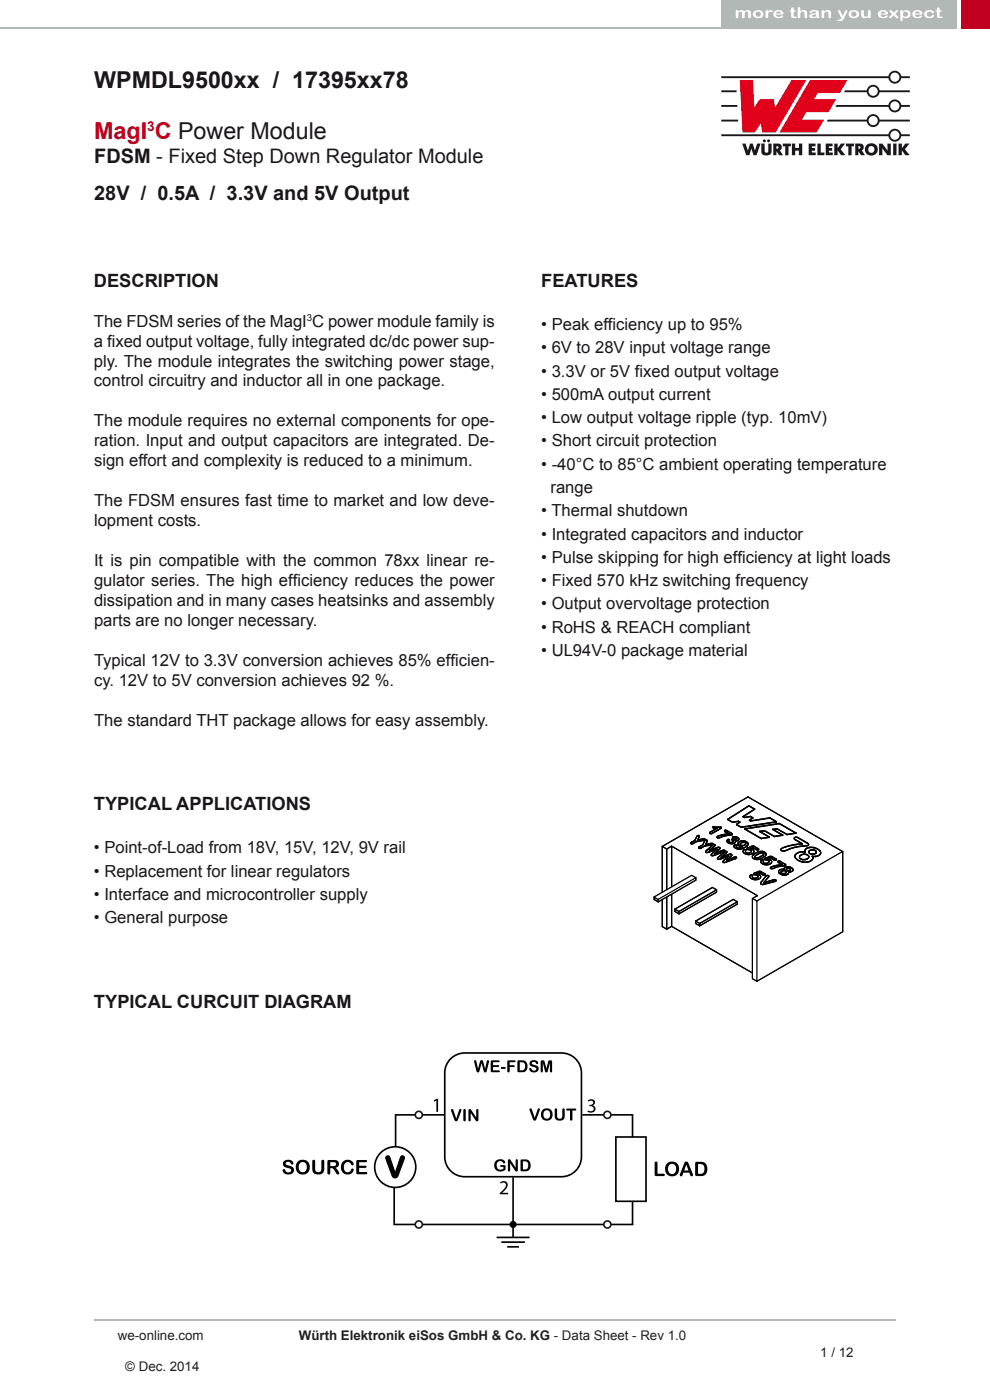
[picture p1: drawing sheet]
<svg xmlns="http://www.w3.org/2000/svg" width="210mm" height="297mm" viewBox="0 0 210 297" stroke-linecap="round" stroke-linejoin="round" font-family="sans-serif">
<defs><g id="words">
<text font-size="4.9" fill="#1a171b" x="20" y="18.6">WPMDL9500xx / 17395xx78</text>
<text font-size="4.9" fill="#c00a20" x="20" y="29.4">MagI C Power Module</text>
<g font-size="4.2" fill="#1a171b">
<text x="20" y="34.5">FDSM - Fixed Step Down Regulator Module</text>
<text x="20" y="42.4">28V / 0.5A / 3.3V and 5V Output</text>
</g>
<g font-size="3.9" fill="#1a171b">
<text x="19.9" y="60.8">DESCRIPTION</text>
<text x="114.8" y="60.8">FEATURES</text>
<text x="19.9" y="171.8">TYPICAL APPLICATIONS</text>
<text x="19.9" y="213.8">TYPICAL CURCUIT DIAGRAM</text>
</g>
<g font-size="3.5" fill="#1a171b">
<text x="19.9" y="69.3">The FDSM series of the MagI C power module family is</text>
<text x="114.8" y="70">• Peak efficiency up to 95%</text>
<text x="19.9" y="73.5">a f</text>
<text x="19.9" y="77.8">ply. The module integrates the switching power stage,</text>
<text x="22.7" y="73.5">ixed output voltage, fully integrated dc/dc power sup-</text>
<text x="114.8" y="74.9">• 6V to 28V input voltage range</text>
<text x="19.9" y="82">control circuitry and inductor all in one package.</text>
<text x="114.8" y="79.9">• 3.3V or 5V fixed output voltage</text>
<text x="114.8" y="84.8">• 500mA output current</text>
<text x="114.8" y="89.8">• Low output voltage ripple (typ. 10mV)</text>
<text x="19.9" y="90.5">The module requires no external components for ope-</text>
<text x="19.9" y="94.7">ration. Input and output capacitors are integrated. De-</text>
<text x="114.8" y="94.7">• Short circuit protection</text>
<text x="19.9" y="98.9">sign effort and complexity is reduced to a minimum.</text>
<text x="114.8" y="99.6">• -40°C to 85°C ambient operating temperature</text>
<text x="19.9" y="107.4">The FDSM ensures fast time to market and low deve-</text>
<text x="116.8" y="104.6">range</text>
<text x="19.9" y="111.6">lopment costs.</text>
<text x="114.8" y="109.5">• Thermal shutdown</text>
<text x="114.8" y="114.5">• Integrated capacitors and inductor</text>
<text x="114.8" y="119.4">• Pulse skipping for high eff</text>
<text x="156.4" y="119.4">iciency at light loads</text>
<text x="19.9" y="124.3">gulator series. The high eff</text>
<text x="19.9" y="120.1">It is pin compatible with the common 78xx linear re-</text>
<text x="62.1" y="124.3">iciency reduces the power</text>
<text x="114.8" y="124.3">• Fixed 570 kHz switching frequency</text>
<text x="19.9" y="128.6">dissipation and in many cases heatsinks and assembly</text>
<text x="114.8" y="129.3">• Output overvoltage protection</text>
<text x="19.9" y="132.8">parts are no longer necessary.</text>
<text x="114.8" y="134.2">• RoHS &amp; REACH compliant</text>
<text x="19.9" y="141.3">Typical 12V to 3.3V conversion achieves 85% eff</text>
<text x="95.6" y="141.3">icien-</text>
<text x="114.8" y="139.1">• UL94V-0 package material</text>
<text x="20" y="145.5">cy. 12V to 5V conversion achieves 92 %.</text>
<text x="20" y="154">The standard THT package allows for easy assembly.</text>
<text x="19.9" y="181">• Point-of-Load from 18V, 15V, 12V, 9V rail</text>
<text x="19.9" y="185.9">• Replacement for linear regulators</text>
<text x="19.9" y="190.9">• Interface and microcontroller supply</text>
<text x="19.9" y="195.8">• General purpose</text>
</g>
<text font-size="2.9" fill="#c00a20" x="31.2" y="27.8">3</text>
<g font-size="2.8" fill="#231f20">
<text x="25" y="284.2">we-online.com</text>
<text x="63.4" y="284.2">Würth Elektronik eiSos GmbH &amp; Co. KG - Data Sheet - Rev 1.0</text>
<text x="174" y="287.8">1 / 12</text>
<text x="26.6" y="291">© Dec. 2014</text>
</g>
<text font-size="2.1" fill="#1a171b" x="65.1" y="68.1">3</text>
</g></defs>
<!-- layer: Ebene 1 -->
<path d="M153 0h50v6h-50z" fill="#b2b8b6"/>
<path d="M0 5.9h201" fill="none" stroke="#b2b8b6" stroke-width=".25"/>
<path d="M204 0h6v6h-6z" fill="#c1001f"/>
<g fill="#fff">
<path d="M156.1 2.2h.3l.2 .2a.96 .96 0 0 1 1.3 0 .79 .79 0 0 1 .8-.3 .79 .79 0 0 1 .6 .7v.8a.29 .29 0 0 1-.3 .3 .29 .29 0 0 1-.3-.3v-.7a.36 .36 0 0 0-.3-.5 .36 .36 0 0 0-.4 .4v.8a.29 .29 0 0 1-.3 .3 .29 .29 0 0 1-.3-.3v-.9l-.3-.2a.43 .43 0 0 0-.5 .5v.6a.29 .29 0 0 1-.3 .3 .29 .29 0 0 1-.2-.3z"/>
<path d="M162.5 2.2h.3l.1 .2a.57 .57 0 0 1 1 .1l-.2 .1a.52 .52 0 0 0-.7 0 .52 .52 0 0 0 0 .7v.3a.28 .28 0 0 1-.3 .3 .28 .28 0 0 1-.3-.3z"/>
<path d="M167.9 1.7v-.1a.28 .28 0 0 1 .4 0 .28 .28 0 0 1 .1 .3v.3l.4 .1-.4 .2v1l.6 .1a.66 .66 0 0 1-.7 .2 .66 .66 0 0 1-.5-.5v-.8l-.3-.2 .3-.1z"/>
<path d="M169.3 1.6h.4l.1 .8 .1-.1a.82 .82 0 0 1 1.3 .5v.8l-.2 .2-.3-.1-.1-.8a.45 .45 0 0 0-.5-.4 .45 .45 0 0 0-.3 .5l-.1 .7-.4 .1-.1-.2z"/>
<path d="M174.3 2.2h.4l.1 .2a.82 .82 0 0 1 .9-.3 .82 .82 0 0 1 .6 .7v.8a.28 .28 0 0 1-.3 .3 .28 .28 0 0 1-.3-.3v-.7a.46 .46 0 0 0-.5-.4 .46 .46 0 0 0-.4 .6v.5a.28 .28 0 0 1-.2 .3 .28 .28 0 0 1-.3-.3z"/>
<path d="M177.8 2.2a.31 .31 0 0 1 .5 .2l.5 1 .4-1a.28 .28 0 0 1 .3-.3 .28 .28 0 0 1 .2 .4l-.7 1.5a.79 .79 0 0 1-1.3 .2l.5-.1 .3-.3z"/>
<path d="M182.8 2.2l.4 .1v.8a.46 .46 0 0 0 .6 .4 .46 .46 0 0 0 .3-.6v-.5a.28 .28 0 0 1 .3-.3 .28 .28 0 0 1 .3 .3v1.2a.27 .27 0 0 1-.3 .3 .27 .27 0 0 1-.2-.3 .86 .86 0 0 1-1.5-.4z"/>
<path d="M188.7 2.2h.4l.5 .5 .3-.4a.27 .27 0 0 1 .4-.2 .27 .27 0 0 1 .1 .4l-.5 .5 .6 .6a.28 .28 0 0 1-.2 .3 .28 .28 0 0 1-.3-.2l-.4-.5-.4 .5a.25 .25 0 0 1-.4 .2 .25 .25 0 0 1-.1-.4l.5-.5z"/>
<path d="M196.3 2.4a1.16 1.16 0 0 1 1.8 .3l-.3 .1a.6 .6 0 0 0-.9-.3 .6 .6 0 0 0 0 1 .81 .81 0 0 0 .9-.3 .26 .26 0 0 1 .4 .2 .26 .26 0 0 1-.3 .3 1.4 1.4 0 0 1-1.8-.4l-.1-.4z"/>
<path d="M198.8 1.7l.1-.1a.28 .28 0 0 1 .3 0 .28 .28 0 0 1 .1 .3v.3l.5 .1-.5 .2v1l.6 .1a.66 .66 0 0 1-.7 .2 .66 .66 0 0 1-.5-.5v-.8l-.3-.2 .3-.1z"/>
<path d="M160.3 3a.56 .56 0 0 0 1.1 0 .56 .56 0 0 0-1.1 0zM159.9 2.5a1.18 1.18 0 0 1 1.2-.3 1.18 1.18 0 0 1 .8 1 1.2 1.2 0 0 1-1.1 .7 1.2 1.2 0 0 1-1.1-.9z"/>
<path d="M164.8 2.5l-.2 .4h1l-.3-.4zM164.3 2.4a1.09 1.09 0 0 1 1.8 .6l-1.5 .1a.81 .81 0 0 0 1.4 .2h.1a.62 .62 0 0 1-.9 .6 .88 .88 0 0 1-1-.4 .88 .88 0 0 1 .1-1.1z"/>
<path d="M172.3 3.2l-.1 .1a.48 .48 0 0 0 .6 .3 .48 .48 0 0 0 .4-.6zM171.9 2.4l.3-.2a1.05 1.05 0 0 1 1.5 .6v.5a.32 .32 0 0 1 .1 .4 .32 .32 0 0 1-.3 .1l-.3-.2a.97 .97 0 0 1-1.6-.2 1.62 1.62 0 0 1 1.6-.6 .63 .63 0 0 0-1.1 0l-.3-.1z"/>
<path d="M180.6 3a.56 .56 0 0 0 1.1 0 .56 .56 0 0 0-1.1 0zM180.2 2.5a1.18 1.18 0 0 1 1.2-.3 1.18 1.18 0 0 1 .8 1 1.2 1.2 0 0 1-1.1 .7 1.2 1.2 0 0 1-1.1-.9z"/>
<path d="M186.9 2.5l-.1 .4h1l-.3-.4zM186.5 2.4a1.09 1.09 0 0 1 1.8 .6l-1.5 .1a.81 .81 0 0 0 1.3 .2h.2a.62 .62 0 0 1-.9 .6 .88 .88 0 0 1-1.1-.4 .88 .88 0 0 1 .2-1.1z"/>
<path d="M191.5 3a.55 .55 0 0 0 1.1 0 .55 .55 0 0 0-1.1 0zM191 2.2h.3l.2 .2a.93 .93 0 0 1 1.4-.1 .93 .93 0 0 1 0 1.4 .93 .93 0 0 1-1.4-.1v.8l-.4 .1-.1-.3z"/>
<path d="M194.3 2.5l-.2 .4h1l-.3-.4zM193.8 2.4a1.09 1.09 0 0 1 1.8 .6l-1.5 .1a.81 .81 0 0 0 1.3 .2h.2a.62 .62 0 0 1-.9 .6 .88 .88 0 0 1-1.1-.4 .88 .88 0 0 1 .2-1.1z"/>
</g>
<path d="M83.8 236.5h10.4M83.9 236.3v11.3M123.5 236.5h10.8M134.2 236.5v23.3M83.6 247.6v12.3M108.8 249.8v10" fill="none" stroke="#000" stroke-width=".35"/>
<g fill="#000">
<path d="M92 233.4l.9-.3v2.8h-.3v-2.4l-.5 .2zM95.7 235.3h.4l.7 2 .6-1.7a.28 .28 0 0 1 .3-.3 .28 .28 0 0 1 .1 .5l-.6 1.6a.43 .43 0 0 1-.4 .5 .43 .43 0 0 1-.5-.5l-.6-1.8zM98.4 235.3h.2l.2 .1v2.2a.26 .26 0 0 1-.3 .3 .26 .26 0 0 1-.2-.3zM99.4 235.4h.5l1.1 1.7v-1.5a.24 .24 0 0 1 .2-.3 .24 .24 0 0 1 .3 .3v2.1a.37 .37 0 0 1-.7-.1l-1-1.5v1.5a.24 .24 0 0 1-.2 .3 .24 .24 0 0 1-.2-.3zM100.6 225h.4l.4 1.7 .4-1.4a.38 .38 0 0 1 .4-.4 .38 .38 0 0 1 .3 .4l.4 1.4 .3-1.5a.28 .28 0 0 1 .4-.3 .28 .28 0 0 1 .1 .5l-.4 1.7a.37 .37 0 0 1-.4 .4 .37 .37 0 0 1-.3-.4l-.4-1.5-.5 1.5a.37 .37 0 0 1-.3 .4 .37 .37 0 0 1-.4-.4l-.4-1.9zM104.2 225l1.5-.1a.2 .2 0 0 1 .3 .2 .2 .2 0 0 1-.3 .2h-1.1v.7h1.1a.2 .2 0 0 1 .2 .2 .2 .2 0 0 1-.2 .1h-1.1v.8h1.2a.21 .21 0 0 1 .2 .2 .21 .21 0 0 1-.2 .2l-1.6-.1zM106.3 226.4l.7-.1a.21 .21 0 0 1 .3 .3 .21 .21 0 0 1-.3 .2l-.6-.1zM107.7 225l1.4-.1a.2 .2 0 0 1 .3 .2 .2 .2 0 0 1-.3 .2h-1v.7h.9a.2 .2 0 0 1 .2 .2 .2 .2 0 0 1-.2 .2h-.9v.8a.26 .26 0 0 1-.2 .3 .26 .26 0 0 1-.3-.3zM112.4 235.2h.3l.7 2 .6-1.7a.28 .28 0 0 1 .4-.4 .28 .28 0 0 1 .1 .5l-.7 1.7a.43 .43 0 0 1-.4 .4 .43 .43 0 0 1-.4-.4l-.7-1.8zM112.6 225.1a.95 .95 0 0 1 1.5 .5 .28 .28 0 0 1-.3 .1 .28 .28 0 0 1-.2-.3 .4 .4 0 0 0-.5-.2 .4 .4 0 0 0-.2 .5l.3 .2a.84 .84 0 0 1 .9 .4 .84 .84 0 0 1-.2 1 .97 .97 0 0 1-1 .2 .97 .97 0 0 1-.6-.9 .4 .4 0 0 1 .6 .4 .43 .43 0 0 0 .7 .1 .43 .43 0 0 0-.1-.7h-.1a.81 .81 0 0 1-.9-.4 .81 .81 0 0 1 .1-.9zM114.8 225a.48 .48 0 0 1 .7 .3l.4 1.4 .4-1.4a.44 .44 0 0 1 .4-.4 .44 .44 0 0 1 .4 .3v2a.24 .24 0 0 1-.2 .3 .24 .24 0 0 1-.3-.3v-1.7l-.4 1.6a.35 .35 0 0 1-.3 .4 .35 .35 0 0 1-.3-.4l-.4-1.6v1.7a.24 .24 0 0 1-.3 .3 .24 .24 0 0 1-.2-.3zM117.7 235.2l.3-.1 .2 .2v1.4a.56 .56 0 0 0 .5 .6 .56 .56 0 0 0 .6-.6v-1.3a.26 .26 0 0 1 .2-.3 .26 .26 0 0 1 .3 .3v1.3a1.06 1.06 0 0 1-1.1 1 1.06 1.06 0 0 1-1-1z"/>
<path d="M120.2 235.2h1.8a.22 .22 0 0 1 .2 .2 .22 .22 0 0 1-.2 .2h-.6v1.8a.26 .26 0 0 1-.2 .3 .26 .26 0 0 1-.3-.3v-1.8h-.7zM124.7 233.4a.8 .8 0 0 1 1.1-.1 .8 .8 0 0 1 .2 1l-.3 .2a.79 .79 0 0 1 .6 1 .79 .79 0 0 1-1 .5l-.7-.1 .1-.3a.64 .64 0 0 0 .9 .1 .64 .64 0 0 0 .1-.9l-.7-.1v-.3a.59 .59 0 0 0 .8-.7l-.4-.2-.6 .2zM106.1 250.8a.94 .94 0 0 1 1.4 0 .94 .94 0 0 1-.2 1.4l-.8 .8h1.3v.4h-1.8v-.3l1.2-1.2a.63 .63 0 0 0-.1-.9 .63 .63 0 0 0-.9 .1zM105.2 246.3a1.15 1.15 0 0 1 1.9 .4 .4 .4 0 0 1-.6-.3 .89 .89 0 0 0-1.2 1 .89 .89 0 0 0 1.5 .6v-.5h-.6l-.1-.3h1l.1 .7a1.34 1.34 0 0 1-1.9 .4 1.34 1.34 0 0 1-.1-2zM107.8 246h.4l1.2 1.7v-1.5a.24 .24 0 0 1 .2-.3 .24 .24 0 0 1 .2 .3v2.2a.37 .37 0 0 1-.6-.2l-1-1.4v1.4a.24 .24 0 0 1-.2 .3 .24 .24 0 0 1-.3-.3z"/>
<path d="M110.3 225.3v1.8a.9 .9 0 0 0 1.1-.9 .9 .9 0 0 0-1.1-.9zM109.8 225l.9-.1a1.27 1.27 0 0 1 1.2 1.3 1.27 1.27 0 0 1-1.2 1.3h-.8l-.1-.2z"/>
<path d="M115.5 235.8a.85 .85 0 0 0-.2 1.1 .85 .85 0 0 0 1.2 .2 .85 .85 0 0 0 .1-1.1 .85 .85 0 0 0-1.1-.2zM114.7 236.4a1.3 1.3 0 0 1 2.6 0 1.3 1.3 0 0 1-2.6 0z"/>
<path d="M110.9 246.4v1.7a.9 .9 0 0 0 1.2-.9 .9 .9 0 0 0-1.2-.8zM110.5 246h.9a1.27 1.27 0 0 1 1.2 1.2 1.27 1.27 0 0 1-1.2 1.3h-.8l-.2-.2z"/>
</g>
<circle cx="88.8" cy="236.5" r=".75" fill="#fff"/>
<circle cx="88.8" cy="236.5" r=".75" fill="none" stroke="#1a171b" stroke-width=".35"/>
<circle cx="108.8" cy="259.8" r=".75" fill="#000"/>
<circle cx="128.8" cy="236.5" r=".75" fill="#fff"/>
<circle cx="128.8" cy="236.5" r=".75" fill="none" stroke="#1a171b" stroke-width=".35"/>
<circle cx="83.8" cy="247.6" r="4.3" fill="#fff"/>
<g fill="none" stroke="#000" stroke-width=".35">
<path d="M108.8 259.8h-25.3"/>
<circle cx="83.9" cy="247.6" r="4.3"/>
</g>
<path d="M130.6 241.2h6.4v13.6h-6.4z" fill="#fff"/>
<path d="M130.6 241.2h6.4v13.6h-6.4zM134.4 259.8h-25.6v2.8M105.3 262.5h7M106.3 263.5h5M107.6 264.5h2.5" fill="none" stroke="#000" stroke-width=".35"/>
<g fill="#000">
<path d="M60.3 246.3a1.18 1.18 0 0 1 1.9 .6 .33 .33 0 0 1-.4 .1 .33 .33 0 0 1-.2-.3 .52 .52 0 0 0-.6-.2 .52 .52 0 0 0-.4 .5l.6 .2a.98 .98 0 0 1 1.2 1.1 .98 .98 0 0 1-1.2 .9 .85 .85 0 0 1-.9-.3 .85 .85 0 0 1-.2-.9l.3 .1a.67 .67 0 0 0 .6 .6 .67 .67 0 0 0 .7-.6l-.4-.3a1 1 0 0 1-1-.3 1 1 0 0 1-.2-1.1zM66.3 246.1h.4l.1 .1 .1 1.7a.67 .67 0 0 0 .6 .8 .67 .67 0 0 0 .7-.8v-1.5a.31 .31 0 0 1 .3-.4 .31 .31 0 0 1 .3 .4v1.5a1.28 1.28 0 0 1-1.3 1.3 1.28 1.28 0 0 1-1.3-1.3zM72.7 246.5a1.3 1.3 0 0 1 1.3-.5 1.3 1.3 0 0 1 1 1.1 .34 .34 0 0 1-.4 .1 .34 .34 0 0 1-.2-.4 .83 .83 0 0 0-1.1-.2 .83 .83 0 0 0-.4 1 .86 .86 0 0 0 .7 1.1 .86 .86 0 0 0 1-.8 .38 .38 0 0 1 .5 .3 .38 .38 0 0 1-.2 .4 1.49 1.49 0 0 1-2 .3 1.49 1.49 0 0 1-.5-2zM75.7 246.2l1.9-.1a.24 .24 0 0 1 .3 .2 .24 .24 0 0 1-.3 .3h-1.4v.7h1.3a.24 .24 0 0 1 .2 .2 .24 .24 0 0 1-.2 .3h-1.3v.8h1.4a.25 .25 0 0 1 .3 .3 .25 .25 0 0 1-.3 .2l-1.9-.1zM81.9 245.3l.6-.1 .2 .3 1.1 3.3 1.1-3a.5 .5 0 0 1 .6-.6 .5 .5 0 0 1 .2 .9l-1.1 2.9a.78 .78 0 0 1-.8 .9 .78 .78 0 0 1-.8-.9l-1.1-3.1zM138.9 246.5l.4-.1 .2 .2v2.4h1.2a.26 .26 0 0 1 .3 .2 .26 .26 0 0 1-.3 .3l-1.8-.1z"/>
<path d="M63.6 246.8a1.09 1.09 0 0 0-.2 1.2 1.09 1.09 0 0 0 1.1 .6 1.08 1.08 0 0 0 .6-1.3 1.08 1.08 0 0 0-1.2-.7zM63.1 246.5a1.55 1.55 0 0 1 2.3 .1 1.55 1.55 0 0 1-.3 2.3 1.55 1.55 0 0 1-2.3-.7 1.9 1.9 0 0 1 .3-1.7z"/>
<path d="M70.1 246.5v.9h.5a.47 .47 0 0 0 .7-.4 .47 .47 0 0 0-.7-.5zM69.5 246.2l1.3-.1a.85 .85 0 0 1 1.1 .6 .85 .85 0 0 1-.8 1l.5 .5a.59 .59 0 0 1 .2 .9 .44 .44 0 0 1-.6-.3 1.07 1.07 0 0 0-1.1-1v1a.31 .31 0 0 1-.3 .4 .31 .31 0 0 1-.4-.4z"/>
<path d="M141.9 247.2a1.09 1.09 0 0 0-.1 1.2 1.09 1.09 0 0 0 1.1 .6 1.08 1.08 0 0 0 .5-1.3 1.08 1.08 0 0 0-1.2-.7zM141.5 246.8a1.55 1.55 0 0 1 2.3 .2 1.55 1.55 0 0 1-.4 2.2 1.55 1.55 0 0 1-2.2-.6 1.9 1.9 0 0 1 .3-1.8z"/>
<path d="M145.6 247.1l-.5 1.2h.9zM145.3 246.5a.52 .52 0 0 1 .6 0 .52 .52 0 0 1 .2 .5l.9 2.1a.32 .32 0 0 1-.3 .4 .32 .32 0 0 1-.4-.3l-.1-.4h-1.2l-.3 .6a.31 .31 0 0 1-.4 .1 .31 .31 0 0 1 0-.5z"/>
<path d="M148.1 247v2h.4a.81 .81 0 0 0 .9-1 .96 .96 0 0 0-1.3-1zM147.5 246.6l1.1-.1a1.47 1.47 0 0 1 1.3 2.2 1.21 1.21 0 0 1-1.3 .8h-.9l-.2-.2z"/>
</g>
<path d="M81.9 245.3l.6-.1 .2 .3 1.1 3.3 1.1-3a.5 .5 0 0 1 .6-.6 .5 .5 0 0 1 .2 .9l-1.1 2.9a.78 .78 0 0 1-.8 .9 .78 .78 0 0 1-.8-.9l-1.1-3.1z" fill="none" stroke="#000" stroke-width=".21"/>
<circle cx="88.8" cy="259.8" r=".75" fill="#fff"/>
<circle cx="88.8" cy="259.8" r=".75" fill="none" stroke="#1a171b" stroke-width=".35"/>
<circle cx="128.8" cy="259.8" r=".75" fill="#fff"/>
<circle cx="128.8" cy="259.8" r=".75" fill="none" stroke="#1a171b" stroke-width=".35"/>
<path d="M95.3 224.9a4.2 4.2 0 0 1 3.3-1.5h20.5a4.2 4.2 0 0 1 4.2 4.2v17.8a4.2 4.2 0 0 1-4.2 4.2h-20.5a4.2 4.2 0 0 1-4.3-4.2v-17.8a4.2 4.2 0 0 1 1-2.7z" fill="none" stroke="#000" stroke-width=".35"/>
<g fill="none" stroke="#000" stroke-width=".25">
<path d="M140.5 179.6l18.2-10.5 20.1 11.6M140.5 179.6v17l.9 .5M140.5 179.6l.9 .5M142.5 179.5l-1.1 .6M142.5 179.5v17M142.5 179.5l18.2 10.5-1.1 .6 1 .6M138.8 190.3l.8 .5M138.8 190.3v.5M141.4 180.1v17M142.5 196.5l-1.1 .6M142.5 196.5l18.2 10.5M147.6 186.2l-.9-.5-7.9 4.6"/>
<path d="M147.6 186.2v.5l-8 4.6v-.5M147.6 186.2l-8 4.6M151.1 188.3l.9 .5v.5M155.5 190.8l.9 .5v.5M160.6 191.2v17M178.8 180.7l-18.2 10.5M178.8 180.7v17l-18.2 10.5M159.6 207.6l1 .6"/>
</g>
<g fill="none" stroke="#000" stroke-width=".21">
<path d="M147.9 177.3l.3-.1 .2 .1-.4 .8 1.3-.2 .3 .1-.4 .2a3.3 3.3 0 0 0-2.2 .7h-.4v-.2a1.64 1.64 0 0 0 1.2-1.3zM149.6 178.3l.3-.1 .2 .1-.5 .8 1.4-.2h.2l-.3 .3a3.3 3.3 0 0 0-2.2 .7h-.5l.1-.3a1.63 1.63 0 0 0 1.2-1.3zM151.2 175.4h1.5a.18 .18 0 0 1 .3 0 .18 .18 0 0 1-.1 .3l-2.2 1.1-.1-.3 1.5-.8-.8-.1zM152.1 177.5l1-.4 1.5-.2-.9-.6 .2-.2 1.5 .8-.2 .2-2 .3a.69 .69 0 0 1-1.1 .1zM154.3 178.1a.25 .25 0 0 1 .4 0 .25 .25 0 0 1-.1 .4 .48 .48 0 0 0 .5 .2 .48 .48 0 0 0 .4-.4 .2 .2 0 0 1-.2-.1 .2 .2 0 0 1 0-.2h.3a.39 .39 0 0 0 .4 .1 .39 .39 0 0 0 .3-.3l-.6-.1a.2 .2 0 0 1-.2 .1 .2 .2 0 0 1-.1-.3 .2 .2 0 0 1 .3 0 .66 .66 0 0 1 .7 0 .66 .66 0 0 1 .2 .7l-.6 .2a.97 .97 0 0 1-.8 .6 .97 .97 0 0 1-1-.5zM154.4 173.8l4.5-2.9 1.2 .7-2.5 1.6 .3 .2 1.3-.2 .5 .2-.7 .6 .2 .1 4.1-.6 1.4 .8-7.5 1.2-1-.6 .7-.6-.2-.1-1.3 .2zM155.8 179.3l.4-.1v.4l.3 .2 1-.3-.7-.1-.3-.4 .2-.4 .7-.2 .8 .1 .5 .4-.4 .7-1.3 .5-1-.3-.3-.3zM158 175.8l7.3-1.1 3.5 2-1.9 .3-2.1-1.2-.9 .1 2.1 1.2-1.7 .3-2.2-1.2-1 .1 2.1 1.3-1.7 .2zM149.7 180.5l1.8-1.4 .2 .1v.1l-1.2 1.1 2-.7 .2 .1v.2l-1.1 1 1.8-.7 .4 .1-.3 .2-2.4 .9-.3-.3 1.3-1.1-2 .7-.4-.1zM152.2 182l1.5-1.3 .3-.1 .2 .1v.1l-1.2 1 2-.7 .2 .3-1.1 1.1 1.8-.7 .4 .1-2.6 1-.3-.1-.1-.1 1.3-1.2-2.1 .7h-.3zM157.7 180.3a.28 .28 0 0 1 .4-.1 .28 .28 0 0 1 0 .5 .66 .66 0 0 0 .7 .2 .66 .66 0 0 0 .5-.5l-.8-.2-.1-.2 1.4-.6 1.2 .7-.4 .2-.9-.5-.6 .2a.57 .57 0 0 1 .7 .2 .57 .57 0 0 1-.1 .8 1.44 1.44 0 0 1-2.1-.5zM159.1 185.7a.28 .28 0 0 1 .5-.1 .28 .28 0 0 1 0 .4 .65 .65 0 0 0 .7 .3 .65 .65 0 0 0 .5-.6l-.8-.2-.1-.2 1.3-.5 1.2 .7-.4 .1-.9-.5-.5 .3a.57 .57 0 0 1 .6 .2 .57 .57 0 0 1 0 .7 1.43 1.43 0 0 1-2.2-.5z"/>
<path d="M159.7 181.3l.8-.5 .8-.2 .7 .1 .5 .4-.2 .5-.8 .5-.8 .2-.7-.1a.49 .49 0 0 1-.4-.3 .49 .49 0 0 1 .1-.6zM161.5 182.5a.28 .28 0 0 1 .4-.1 .28 .28 0 0 1 0 .4 .66 .66 0 0 0 .7 .3 .66 .66 0 0 0 .5-.6l-.8-.2-.1-.2 1.4-.5 1.1 .7-.4 .1-.8-.4-.6 .2a.57 .57 0 0 1 .7 .2 .57 .57 0 0 1-.1 .7 1.37 1.37 0 0 1-2.1-.5zM162.5 185.8l.3-.1 .3 .1-1.1 1.4 2.3-.6h.3v.2l-2.6 .8-.6-.1v-.3zM163.4 184l1.2-.4 1.4-.2-1-.6 .2-.2 1.5 .9-.1 .1-2.1 .4a.69 .69 0 0 1-1.1 0zM165.3 184.6l.7-.2a.31 .31 0 0 0 .3-.1 .31 .31 0 0 0 .1-.3l.5-.2 .6 .1 .6 .3 .1 .3-.3 .3-.7 .1 .1 .2-.1 .3-.8 .2-1.1-.4-.2-.3zM165.7 180l2.1-.7 2.4-.3-1.7-1v-.3l.3-.2 .5 .2 2.2 1.4a.62 .62 0 0 1-.8 .3 15.6 15.6 0 0 0-4.5 1.1h-.2a.28 .28 0 0 1-.3-.1 .28 .28 0 0 1 0-.4zM168.8 181.1a2.11 2.11 0 0 1 2-.3 .86 .86 0 0 1 1-1.1l1.2 .2 .6 .3 .4 .4 .1 .4-.3 .3-1.1 .3a.22 .22 0 0 0-.3 .1 .22 .22 0 0 0 0 .3l-.2 .4-.5 .3-1.4 .1a1.63 1.63 0 0 1-1.7-1.2z"/>
</g>
<g fill="#fff">
<path d="M139.6 190.8l8-4.6v.5l-8 4.6z"/>
<path d="M138.7 190.3l8-4.6 .9 .5-8 4.6z"/>
</g>
<g fill="none" stroke="#000" stroke-width=".25">
<path d="M142.5 179.5l-1.1 .6-.9-.5M138.8 190.3v.5l.8 .5M139.6 190.8v.5M142.5 196.5l-1.1 .6-.9-.5M143.2 192.9l.8 .5M143.2 192.9v.5l.8 .5M144 193.4v.5M147.6 195.4v.5l.8 .5M147.6 195.4l.8 .5M147.6 186.2l-.9-.5-8 4.6 .9 .5M147.6 186.2l-8 4.6M147.6 186.2v.5l-8 4.6"/>
<path d="M148.4 195.9v.5M152 188.8l-.9-.5-7.9 4.6M152 188.8v.5l-8 4.6M152 188.8l-8 4.6M156.4 191.3l-.9-.5-7.9 4.6M156.4 191.3v.5l-8 4.6M156.4 191.3l-8 4.6M160.7 190l-1.1 .6v17"/>
</g>
<g fill="#fff">
<path d="M160.6 191.1l18.1-10.5v17l-18.1 10.5z"/>
<path d="M159.6 190.6l1 .5v17l-1-.5z"/>
</g>
<path d="M160.6 191.1h.1M160.6 191.1l18.1-10.5v17l-18.1 10.5M160.6 191.1l-1-.5v17l1 .5M160.6 191.1v17" fill="none" stroke="#000" stroke-width=".25"/>
<g fill="none" stroke="#000" stroke-width=".21">
<path d="M146.7 178.7l-.1 .2h.5M146.7 178.8l-.1 .2h.5M146.7 178.7v.1M147.1 178.9v.1M147.4 178.2l-.7 .5M147.4 178.3l-.7 .5M147.4 178.2v.1M147.8 177.5l.4-.3 .2 .1-.1 .2M147.8 177.6l.4-.3 .2 .1-.1 .2M147.8 177.5v.1M147.8 177.5l-.4 .7M147.8 177.6l-.4 .7"/>
<path d="M147.8 178.5v.1M147.8 178.5l-.7 .4M147.8 178.6l-.7 .4M148 178.1v.1M148.3 177.5v.1M148.3 177.5l-.3 .6M148.3 177.6l-.3 .6M148.3 179.6l-.1 .3 .5-.1M148.3 179.7l-.1 .3 .5-.1M148.3 179.6v.1M148.7 179.8v.1M149 178l-1 .1"/>
<path d="M149 178.1l-1 .1M149 178h.6l-.5 .2M149 178.1h.6l-.5 .2M149 178v.1M149 179.2v.1M149 179.2l-.7 .4M149 179.3l-.7 .4M149.1 178.2v.1M149.1 178.2l-1.3 .3M149.1 178.3l-1.3 .3M149.4 178.4l.5-.2 .2 .1-.1 .2M149.4 178.5l.5-.2 .2 .1-.1 .2"/>
<path d="M149.4 178.4v.1M149.4 178.4l-.4 .8M149.4 178.5l-.4 .8M149.4 179.4v.1M149.4 179.4l-.7 .4M149.4 179.5l-.7 .4M149.6 179.1v.1M150 178.5v.1M150 178.5l-.4 .6M150 178.6l-.4 .6M150.7 176.5v.1M150.7 176.5l-.2 .2 .2 .1 .4-.1"/>
<path d="M150.7 176.6l-.2 .2 .2 .1 .4-.1M150.7 178.9l-1.1 .2M150.7 179l-1.1 .2M150.7 178.9l.5 .1-.4 .2M150.7 179l.6 .1-.5 .2M150.7 178.9v.1M150.8 179.2v.1M150.8 179.2l-1.4 .2M150.8 179.3l-1.4 .2M151.1 179.3l.5-.2 .1 .1-.2 .3M151.1 179.4l.5-.2 .1 .1-.2 .3M151.1 179.3v.1"/>
<path d="M151.1 179.3l-1.2 1.1M151.1 179.4l-1.2 1.1M151.1 176.7v.1M151.5 179.5v.1M151.5 179.5l-1 .9M151.5 179.6l-1 .9M152 179.8l-1.5 .6M152 179.9l-1.5 .6M152 179.8l.6-.1 .2 .2-.2 .2M152 179.9h.7l.1 .1-.2 .2M152 179.8v.1M152.1 175.7l-1.4 .8"/>
<path d="M152.1 175.8l-1.4 .8M152.1 175.7v.1M152.9 175.7l.1-.1a.18 .18 0 0 0 0-.2 .18 .18 0 0 0-.3 0l-1.1-.1a.2 .2 0 0 0-.3-.1 .2 .2 0 0 0-.1 .3 .2 .2 0 0 0 .3 .1l.6 .1M152.9 175.8l.1-.1a.18 .18 0 0 0 0-.2 .18 .18 0 0 0-.3 0l-1.1-.1a.2 .2 0 0 0-.3-.1 .2 .2 0 0 0-.1 .3 .2 .2 0 0 0 .3 .1l.6 .1M152.9 175.7v.1M152.9 175.7l-1.8 1M152.9 175.8l-1.8 1M153.8 176.4l.8 .5M153.8 176.5l.8 .5M153.8 176.4v.1M154.2 176.2l-.5-.1v.1l.1 .2M154.2 176.3l-.4-.1-.1 .1 .1 .2"/>
<path d="M154.2 176.2v.1M154.2 176.2l1 .6M154.2 176.3l1 .6M154.4 173.8l1 .6M154.4 173.9l1 .6M154.4 173.8v.1M154.6 176.9v.1M155.2 176.8l.2 .2-.2 .1-2 .3a.69 .69 0 0 1-1.1 .1l1-.4 1.5-.2M155.2 176.9l.2 .2-.2 .1-2 .3a.69 .69 0 0 1-1.1 .1l1-.4 1.5-.2M155.2 176.8v.1M155.4 174.4v.1M155.6 178v.1"/>
<path d="M155.6 178h.1M155.6 178.1h.1M155.6 178h-.3a.2 .2 0 0 0 0 .2 .2 .2 0 0 0 .2 .1 .44 .44 0 0 1-.4 .4 .44 .44 0 0 1-.5-.4 .23 .23 0 0 0-.1-.3 .23 .23 0 0 0-.3 .2 .99 .99 0 0 0 .9 .8 .99 .99 0 0 0 1-.6 .46 .46 0 0 0 .7-.4 .46 .46 0 0 0-.6-.5h-.6a.19 .19 0 0 0-.2 .1 .19 .19 0 0 0 .1 .2 .19 .19 0 0 0 .2-.1 .27 .27 0 0 1 .5 0 .27 .27 0 0 1-.1 .4l-.5-.1M155.6 178.1h-.3a.2 .2 0 0 0 0 .2 .2 .2 0 0 0 .2 .1 .44 .44 0 0 1-.4 .4 .44 .44 0 0 1-.5-.4 .25 .25 0 0 0-.2-.3 .25 .25 0 0 0-.2 .3 1.01 1.01 0 0 0 .8 .6 1.01 1.01 0 0 0 1-.4v-.1a.46 .46 0 0 0 .6-.1 .46 .46 0 0 0 0-.6 .78 .78 0 0 0-1.2 0h.2a.39 .39 0 0 1 .7 .3h-.7M155.7 179.4v.2M155.7 179.5v.2M155.7 179.4v.1M155.7 179.6v.1M155.7 179.6l.8 .4M155.7 179.7l.8 .4M156 179.2l-.3 .2M156 179.3l-.3 .2"/>
<path d="M156 179.2l.2 .1v.1M156 179.3h.2v.2M156 179.2v.1M156.2 179.6l.3 .2M156.2 179.7l.3 .2M156.2 179.6v.1M156.2 174.9l1 .6M156.2 175l1 .6M156.2 174.9v.1M156.2 179.4v.2M156.2 179.5v.2M156.2 179.4v.1"/>
<path d="M156.5 179v.2M156.5 179.1v.2M156.5 179v.1M156.5 179.8h.3M156.5 179.9h.3M156.5 179.8v.1M156.5 179.2v.1M156.5 179.2l.6 .3M156.5 179.3l.6 .3M156.7 174.2l.2 .1M156.7 174.3l.2 .2M156.7 174.2v.1"/>
<path d="M156.7 174.2l-1.3 .2M156.7 174.3l-1.3 .2M156.8 179.8v.1M156.9 174.3v.2M156.9 174.3l-.7 .6M156.9 174.5l-.7 .5M157 179l.4 .3M157 179.1l.4 .3M157 179v.1M157.1 179.5v.1M157.1 179.5h.4M157.1 179.6h.4"/>
<path d="M157.2 178.4l-.5 .2-.2 .4M157.2 178.5l-.5 .2-.2 .4M157.2 178.4v.1M157.2 175.5v.1M157.4 179.3v.1M157.5 179.5l-.7 .3M157.5 179.6l-.7 .3M157.5 179.5v.1M157.5 179.9l-.5 .2M157.5 179.9v.1M157.6 178.4h-.4M157.6 178.5h-.4"/>
<path d="M157.6 178.4h.4M157.6 178.5h.4M157.6 178.4v.1M157.6 173.2v.1M157.6 173.2l.3 .2M157.6 173.3l.3 .2M157.7 178.6l-.7 .4M157.7 178.7l-.7 .4M157.7 178.6v.1M157.7 178.7l.4 .1 .1 .3M157.7 178.6l.5 .2M157.9 173.4v.1"/>
<path d="M158 175.8l3.5 2M158 175.9l3.5 2M158 175.8v.1M158 179.2l-.6 .1M158 179.3l-.6 .1M158 179.2v.1M158 178.4l.5 .3 .2 .4M158 178.5l.6 .3 .1 .4M158 178.4v.1M158.2 178.8l-.2 .4M158.2 178.8v.3M158.2 179.1l-.2 .2"/>
<path d="M158.5 179.4l-1 .5M158.5 179.5l-1 .5M158.5 179.4v.1M158.6 179.9l-.2 .1 .2 .2a.51 .51 0 0 1 .5 0 .51 .51 0 0 1 .2 .5 .68 .68 0 0 1-1.2-.2 .29 .29 0 0 0-.3-.3 .29 .29 0 0 0-.2 .3 1.37 1.37 0 0 0 2.3 .1l-.2-.4-.6-.2M158.6 180l-.2 .1 .2 .2a.51 .51 0 0 1 .5 0 .51 .51 0 0 1 .2 .5 .68 .68 0 0 1-1.2-.2 .29 .29 0 0 0-.3-.3 .29 .29 0 0 0-.2 .3 1.37 1.37 0 0 0 2.3 .1l-.2-.4-.6-.2M158.6 179.9v.1M158.7 179.1l-.2 .3M158.7 179.2l-.2 .3M158.7 179.1v.1M158.9 170.9l1.2 .7M158.9 171l1.2 .7M158.9 170.9v.1"/>
<path d="M158.9 170.9l-4.5 2.9M158.9 171l-4.5 2.9M159 174l.2 .1M159 174v.1M159 174.1l.2 .1M159.2 174.1v.1M159.2 173.2l-1.3 .2M159.2 173.3l-1.3 .2M159.2 173.2v.1M159.2 173.2l.5 .2M159.2 173.3l.5 .2M159.5 179.5h.5"/>
<path d="M159.5 179.6h.5M159.5 179.5v.1M159.5 179.5l-.9 .4M159.5 179.6l-.9 .4M159.7 173.4v.1M159.7 173.4l-.7 .6M159.7 173.5l-.7 .6M159.7 179.9l.7 .4M159.7 179.8l.7 .4M159.7 179.8v.1M159.7 179.8l-.6 .2M159.7 179.9l-.6 .2"/>
<path d="M160 179.5l.8 .5M160 179.6l.8 .5M160 179.5v.1M160.1 171.6v.1M160.1 171.6l-2.5 1.6M160.1 171.7l-2.5 1.6M160.8 180l.2 .1-.1 .1h-.5M160.8 180v.1M161.1 176.3v.1M161.1 176.3l2.1 1.3M161.1 176.4l2.1 1.3M161.5 177.8v.1"/>
<path d="M162.1 176.2l2.2 1.2M162.1 176.3l2.2 1.2M162.1 176.2l-1 .1M162.1 176.2v.1M162.1 176.3l-1 .1M163.2 177.6l-1.7 .2M163.2 177.7l-1.7 .2M163.2 177.6v.1M163.3 173.5l1.4 .8M163.3 173.5v.1M163.3 173.6l1.4 .8M163.3 173.5l-4.1 .6"/>
<path d="M163.3 173.6l-4.1 .6M163.9 175.9l2.1 1.2M163.9 176l2.1 1.2M163.9 175.9v.1M164.3 177.4v.1M164.7 174.3v.1M164.7 174.3l-7.5 1.2M164.7 174.4l-7.5 1.2M164.8 175.8l2.1 1.2M164.8 175.9l2.1 1.2M164.8 175.8v.1M164.8 175.8l-.9 .1"/>
<path d="M164.8 175.9l-.9 .1M165.3 174.7l-7.3 1.1M165.3 174.8l-7.3 1.1M165.3 174.8l3.5 2M165.3 174.7l3.5 2M165.3 174.7v.1M166 177.1l-1.7 .3M166 177.2l-1.7 .3M166 177.1v.1M166.9 177v.1M168.7 178.1v.1M168.7 178.1l1.5 .9"/>
<path d="M168.7 178.2l1.5 .9M168.8 176.7v.1M168.8 176.7l-1.9 .3M168.8 176.8l-1.9 .3M169.4 177.7v.1M169.4 177.7l1.8 1.1M169.4 177.8l1.8 1.1M169.4 177.7l-.5-.2-.3 .1-.1 .3 .2 .2M169.4 177.8l-.5-.2-.3 .1-.1 .3 .2 .2M170.2 179v.1M171.1 179.9v.1M171.1 179.9a.52 .52 0 0 0-.3 .9"/>
<path d="M171.2 178.8l.3 .3a.62 .62 0 0 1-.8 .3 15.6 15.6 0 0 0-4.5 1.1h-.2a.29 .29 0 0 1-.4-.2 .29 .29 0 0 1 .3-.4l1.9-.6 2.4-.3M171.2 178.9l.3 .3a.62 .62 0 0 1-.8 .3 15.5 15.5 0 0 0-4.5 1.1h-.2a.29 .29 0 0 1-.4-.2 .29 .29 0 0 1 .3-.4l1.9-.6 2.4-.3M171.2 178.8v.1M171.8 179.7l.8 .1M171.8 179.8l.8 .1M171.8 179.7v.1M171.8 179.7l-.7 .2M171.8 179.8l-.7 .2M172.6 179.8l.7 .2 .6 .4M172.6 179.9l.7 .2 .6 .4M172.6 179.8v.1M149.9 180.4l-.2 .2 .1 .2 .6-.1"/>
<path d="M149.9 180.5l-.2 .2 .1 .2 .6-.1M149.9 180.4v.1M150.4 180.7v.1M150.5 180.4v.1M151 181v.1M151 181l-.2 .3 .1 .1h.7M151 181.1l-.2 .3 .2 .2 .6-.1M151.6 181.4v.1M151.6 181v.1M152.1 180.1l-1.1 .9M152.1 180.2l-1.1 .9M152.1 180.1v.1"/>
<path d="M152.1 180.1l-1.7 .6M152.1 180.2l-1.7 .6M152.4 181.8l-.2 .3v.1l.7-.1M152.4 181.9l-.2 .3 .1 .1 .6-.1M152.4 181.8v.1M152.6 180.1v.1M152.6 180.1l-1 .9M152.6 180.2l-1 .9M152.9 182.1v.1M153 181.8v.1M153.2 180.4h.5l-.3 .3M153.2 180.5h.5l-.3 .3"/>
<path d="M153.2 180.4v.1M153.2 180.4l-1.6 .6M153.2 180.5l-1.6 .6M153.4 180.7v.1M153.4 180.7l-1.8 .7M153.4 180.8l-1.8 .7M153.5 182.5v.1M153.5 182.5l-.2 .2 .2 .2 .6-.1M153.5 182.6l-.2 .2 .1 .2 .7-.1M153.6 180.8l.5-.2 .1 .1-.2 .2M153.6 180.9l.5-.2 .1 .1-.2 .2M153.6 180.8v.1"/>
<path d="M153.6 180.8l-1.2 1M153.6 180.9l-1.2 1M154 180.9v.1M154 180.9l-1 .9M154 181l-1 .9M154.1 182.8v.1M154.1 182.5v.1M154.5 181.3l-1.5 .5M154.5 181.4l-1.5 .5M154.5 181.3l.7-.1 .1 .2-.2 .2M154.5 181.4l.7-.1 .1 .2-.2 .2M154.5 181.3v.1"/>
<path d="M154.6 181.5l-1.1 1M154.6 181.6l-1.1 1M154.6 181.5v.1M154.6 181.5l-1.7 .6M154.6 181.6l-1.7 .6M155.1 181.6v.1M155.1 181.6l-1 .9M155.1 181.7l-1 .9M155.7 181.8h.5l-.3 .3M155.7 181.9h.5l-.3 .3M155.7 181.8v.1M155.7 181.8l-1.6 .7"/>
<path d="M155.7 181.9l-1.6 .7M155.9 182.1v.1M155.9 182.1l-1.8 .7M155.9 182.2l-1.8 .7M156.5 180l.5 .1M156.5 180.1l.5 .1M156.5 180v.1M157 180.1v.1M157.5 180l-.5 .2M159.1 180v.1M159.7 181.4v.1M159.7 181.4a.82 .82 0 0 0 .3 .8 .82 .82 0 0 0 .9 .1"/>
<path d="M159.7 181.5a.82 .82 0 0 0 .3 .8 .82 .82 0 0 0 .9 .1M159.9 181.2l-.2 .2M159.9 181.3l-.2 .2M159.9 181.2v.1M160 185.2l-.2 .1 .2 .2a.48 .48 0 0 1 .6 0 .48 .48 0 0 1 .1 .6 .59 .59 0 0 1-.6 .2 .59 .59 0 0 1-.5-.5 .3 .3 0 0 0-.3-.2 .3 .3 0 0 0-.2 .3 1.38 1.38 0 0 0 2.3 0l-.2-.3-.6-.2M160 185.3l-.2 .1 .2 .2a.5 .5 0 0 1 .6 0 .5 .5 0 0 1 .2 .5 .68 .68 0 0 1-1.2-.1 .28 .28 0 0 0-.3-.4 .28 .28 0 0 0-.3 .4 1.36 1.36 0 0 0 2.4 0l-.2-.3-.6-.2M160 185.2v.1M160.1 181.7l.4 .3M160.1 181.8l.4 .3M160.1 181.7v.1M160.2 181.5l-.1 .2M160.2 181.6l-.1 .2"/>
<path d="M160.2 181.5v.1M160.4 180.2v.1M160.5 182v.1M160.6 185.4v.1M160.7 180.8l-.8 .4M160.7 180.9l-.8 .4M160.7 180.8v.1M160.8 180.1l.1 .2h-.5M160.9 184.9l-.9 .3M160.9 185l-.9 .3M160.9 184.9h.5M160.9 185h.5"/>
<path d="M160.9 184.9v.1M160.9 182.3v.1M160.9 181.9l-.4 .1M160.9 182l-.4 .1M160.9 181.9v.1M161.1 180.6v.1M161.1 180.6l-.4 .2M161.1 180.7l-.4 .2M161.1 185.1v.1M161.1 185.1l-.5 .3M161.1 185.2l-.5 .3M161.1 185.1l.8 .5"/>
<path d="M161.1 185.2l.8 .5M161.4 182.1l-.5 .2M161.4 182.2l-.5 .2M161.4 182.1v.1M161.4 180.9h.4l.2 .2M161.4 181h.4l.2 .2M161.4 180.9l-1.2 .6M161.4 181l-1.2 .6M161.4 180.9v.1M161.4 184.9v.1M161.4 184.9l.8 .4M161.4 185l.8 .4"/>
<path d="M161.4 181.6v.1M161.4 181.6l-.5 .3M161.4 181.7l-.5 .3M161.5 187l-.2 .3 .2 .2h.8M161.5 187.1l-.2 .3 .2 .2h.8M161.5 187v.1M161.7 180.6l.7 .3v.5M161.7 180.7l.7 .3v.5M161.7 180.6v.1M161.7 180.6h-.6M161.7 180.7h-.6M161.8 181.9l-.4 .2"/>
<path d="M161.8 182l-.4 .2M161.8 181.9v.1M161.9 181.3v.1M161.9 181.3l-.5 .3M161.9 181.4l-.5 .3M161.9 185.6v.1M162 187.2v.1M162 181.1l-.1 .2M162 181.2l-.1 .2M162 181.1v.1M162.2 185.3l.1 .3h-.4M162.2 185.4l.1 .3h-.4"/>
<path d="M162.2 185.3v.1M162.3 187.5v.1M162.4 182l-.2 .2 .1 .1a.51 .51 0 0 1 .6 .1 .51 .51 0 0 1 .2 .5 .68 .68 0 0 1-1.2-.2 .29 .29 0 0 0-.3-.4 .29 .29 0 0 0-.2 .4 1.38 1.38 0 0 0 2.3 .1l-.2-.4-.6-.2M162.4 182.1l-.2 .2 .1 .1a.49 .49 0 0 1 .6 .1 .49 .49 0 0 1 .2 .5 .6 .6 0 0 1-.7 .3 .6 .6 0 0 1-.5-.6 .34 .34 0 0 0-.5-.1 .34 .34 0 0 0 .2 .6 1.36 1.36 0 0 0 2.1-.4l-.2-.3-.6-.2M162.4 182v.1M162.4 185.9l-.9 1.1M162.4 186l-.9 1.1M162.4 185.9l.5-.2 .2 .1-.1 .3M162.4 186l.5-.2 .2 .1-.1 .3M162.4 185.9v.1M162.4 181.4l-.6 .5M162.4 181.5l-.6 .5"/>
<path d="M162.4 181.4v.1M162.9 182.2v.1M163 186.1v.1M163 186.1l-1 1.1M163 186.2l-1 1.1M163.2 181.7h.6M163.2 181.8h.6M163.2 181.7v.1M163.2 181.7l-.8 .3M163.2 181.8l-.8 .3M163.5 182.1l.7 .4M163.5 182l.7 .4"/>
<path d="M163.5 182v.1M163.5 182l-.6 .2M163.5 182.1l-.6 .2M163.8 181.7l.8 .5M163.8 181.8l.8 .5M163.8 181.7v.1M164 186.6l.6 .1v.1l-.3 .2M164 186.7l.6 .1v.1l-.3 .2M164 186.6v.1M164 186.6l-2 .6M164 186.7l-2 .6M164.2 182.4v.1"/>
<path d="M164.3 187v.1M164.3 187l-2 .5M164.3 187.1l-2 .5M164.6 182.2l.1 .2h-.5M164.6 182.3l.1 .2h-.5M164.6 182.2v.1M165.1 183l.9 .5M165.1 182.9l.9 .5M165.1 182.9v.1M165.2 184.8v.1M165.2 184.8v.3M165.2 184.9v.3"/>
<path d="M165.2 185.1l.9 .5M165.2 185.2l.9 .5M165.2 185.1v.1M165.5 182.7l-.4-.1-.1 .2 .1 .1M165.5 182.8h-.4l-.1 .1 .1 .1M165.5 182.7l1 .6M165.5 182.8l1 .6M165.5 182.7v.1M165.7 185.1l.4 .2M165.7 185.2l.4 .2M165.7 185.1v.1M165.7 184.9v.2"/>
<path d="M165.7 185v.2M165.7 184.9v.1M166 183.4v.1M166.1 185.6v.1M166.1 185.6h.5M166.1 185.7h.5M166.1 185.3v.1M166.3 184.6l-.6 .3M166.3 184.7l-.6 .3M166.3 184.6v.1M166.3 184.6l.5 .3M166.3 184.7l.5 .3"/>
<path d="M166.4 184.4v.1M166.4 184.4h-.7l-.5 .4M166.4 184.5h-.8l-.4 .4M166.5 183.3l.2 .2-.1 .1-2.1 .4a.69 .69 0 0 1-1.1 0l1-.4 1.6-.2M166.5 183.4l.2 .2-.1 .1-2.1 .4a.69 .69 0 0 1-1.1 0l1-.4 1.6-.2M166.5 183.3v.1M166.5 183.9v.1M166.5 183.9l-.2 .3 .1 .2M166.5 184l-.2 .3 .1 .2M166.6 185.6v.1M166.6 185.2l-.5 .1M166.6 185.3l-.5 .1"/>
<path d="M166.6 185.2v.1M166.8 184.9v.1M166.8 185v.1M166.8 185l-.2 .2M166.8 185.1l-.2 .2M166.8 184.4l.3 .2M166.8 184.5l.3 .2M166.8 184.4v.1M166.9 183.8l-.4 .1M166.9 183.9l-.4 .1M166.9 183.8h.5M166.9 183.9h.5"/>
<path d="M166.9 183.8v.1M167.1 184.6h.2M167.1 184.7h.2M167.1 184.6v.1M167.2 184.9h.4M167.2 185h.4M167.2 184.9l.1 .2M167.2 185l.1 .2M167.2 184.9v.1M167.2 185.3l-.6 .3M167.2 185.4l-.6 .3M167.2 185.3v.1"/>
<path d="M167.2 184.1l.4 .1M167.2 184.2l.4 .1M167.2 184.1l-.4 .3M167.2 184.2l-.4 .3M167.2 184.1v.1M167.3 184.6v.1M167.3 185.1l-.1 .2M167.3 185.2l-.1 .2M167.3 185.1v.1M167.4 183.8l.7 .4M167.4 183.9l.7 .4M167.4 183.8v.1"/>
<path d="M167.4 184.6v.1M167.4 184.6h-.1M167.4 184.7h-.1M167.6 184.2v.1M167.6 184.2l.1 .1M167.6 184.3l.1 .1M167.6 184.9v.1M167.7 184.4l-.3 .2M167.7 184.5l-.3 .2M167.7 184.3v.2M167.7 184.3v.1M167.7 184.4v.1"/>
<path d="M168.1 184.2l.1 .2M168.1 184.3l.1 .2M168.1 184.2v.1M168.2 184.6l-.6 .3M168.2 184.7l-.6 .3M168.2 184.6v.1M168.2 184.4v.2M168.2 184.5v.2M168.2 184.4v.1M168.7 181.4v.1M168.7 181.4v.5M168.7 181.5v.5"/>
<path d="M168.7 181.9v.1M168.7 181.9a2.55 2.55 0 0 0 1.6 .9M168.7 182a2.54 2.54 0 0 0 1.6 .9M169.6 181.9l.7 .4M169.6 182l.7 .4M169.6 181.9v.1M169.6 181.6v.3M169.6 181.7v.3M169.6 181.6v.1M170.3 182.8h.9M170.3 182.9h.9M170.3 182.8v.1"/>
<path d="M170.3 182.3v.1M170.6 181.2l-.6 .1-.4 .3M170.6 181.3l-.6 .1-.4 .3M170.6 181.2v.1M170.6 181.2l.6 .1 .3 .3M170.6 181.3l.6 .1 .3 .3M170.8 182.3h-.5M170.8 182.4h-.5M170.8 182.3v.1M170.8 180.8a1.92 1.92 0 0 0-2.1 .6M170.8 180.9a1.92 1.92 0 0 0-2.1 .6M170.8 180.8v.1"/>
<path d="M171.1 180a.52 .52 0 0 0-.3 .9M171.2 182.8v.1M171.3 182.1l-.5 .2M171.3 182.2l-.5 .2M171.3 182.1v.1M171.5 181.6v.3M171.5 181.7v.3M171.5 181.6v.1M171.5 181.9l-.2 .2M171.5 182l-.2 .2M171.5 180.7l.6 .4M171.5 180.8l.6 .4"/>
<path d="M171.5 180.7v.1M171.5 181.9v.1M172.1 181.1l.3 .1M172.1 181.2l.3 .1M172.1 181.1v.1M172.3 181.6l.1 .4M172.3 181.7l.1 .4M172.3 181.6v.1M172.3 181.6h.8M172.3 181.7h.8M172.3 182.3l-.4 .3-.7 .2M172.3 182.4l-.4 .3-.7 .2"/>
<path d="M172.3 182.3v.1M172.3 180.2l.6 .2M172.3 180.3l.6 .2M172.3 180.2l-.5 .2-.3 .3M172.3 180.3l-.5 .2-.3 .3M172.3 180.2v.1M172.4 181.2v.1M172.4 182l-.1 .3M172.4 182.1l-.1 .3M172.4 182v.1M172.7 181.1l-.3 .1M172.7 181.2l-.3 .1"/>
<path d="M172.7 181.1v.1M172.9 180.4l.2 .2M172.9 180.5l.2 .2M172.9 180.4v.1M173.1 181.6v.1M173.1 180.6v.2M173.1 180.7v.2M173.1 180.6v.1M173.1 180.8l-.4 .3M173.1 180.9l-.4 .3M173.1 180.8v.1M173.9 180.4l.2 .4"/>
<path d="M173.9 180.5l.2 .4M173.9 180.4v.1M174 181.2l-.9 .4M174 181.3l-.9 .4M174 181.2v.1M174.1 180.8l-.1 .4M174.1 180.9l-.1 .4M174.1 180.8v.1"/>
</g>
<path d="M164.7 31v.6l.3-.1 .1-.4zM182.1 31v.6l.3-.1 .1-.4zM184.2 31.7a.7 .7 0 0 0 1.4 0 .7 .7 0 0 0-1.4 0zM161.5 30.5h.7v1.7a.39 .39 0 0 0 .5 .2 .39 .39 0 0 0 .3-.4v-1.5h.7v1.6a1.11 1.11 0 0 1-1.1 .9 1.11 1.11 0 0 1-1.1-.9zM164 30.5a1.75 1.75 0 0 1 1.7 .3l.1 .7-.4 .4 .7 1h-.8l-.6-.8v.8h-.7zM166 30.5h1.8v.5h-.5v1.9h-.8l.1-1.9h-.6zM168 30.5h.7v.9h.8v-.9h.7v2.4h-.7v-.9h-.8v.9h-.7zM171.5 30.5h1.5v.5h-.8v.4h.7v.6h-.7v.4h.8v.5h-1.5zM173.4 30.5h.7v1.9h.8v.5h-1.5zM175.2 30.5h1.4v.5h-.8v.4h.7v.6h-.7v.4h.8v.5h-1.4zM177 30.5h.7v1l.7-1h.9l-1 1.2 1 1.2h-.9l-.7-1v1h-.8zM179.4 30.5h1.8v.5h-.6v1.9h-.7l.1-1.9h-.6zM181.4 30.5a1.75 1.75 0 0 1 1.7 .3l.1 .7-.4 .4 .7 1h-.8l-.6-.8v.8h-.7zM183.5 31.7a1.36 1.36 0 0 1 2.7 0 1.36 1.36 0 0 1-2.7 0zM186.5 30.5h.7l1.1 1.5-.1-1.5h.8v2.4h-.8l-1.1-1.5 .1 1.5h-.7zM190.6 30.5h.7v1l.7-1h.9l-1 1.2 1.1 1.2h-1l-.7-1v1h-.7zM161.8 29.9a.35 .35 0 0 1 .7 0 .35 .35 0 0 1-.7 0zM162.7 29.9a.32 .32 0 0 1 .6 0 .32 .32 0 0 1-.6 0zM157.4 30.5h.7l.5 1.5 .5-1.5h.6l.4 1.5 .5-1.5h.7l-.8 2.4h-.7l-.4-1.4-.4 1.4h-.7zM189.5 30.5h.7v2.4h-.8zM188.8 16.4a1 1 0 0 0 2 0 1 1 0 0 0-2 0zM153 16.2h35.5a1.38 1.38 0 0 1 1.3-1.2 1.38 1.38 0 0 1 1.4 1.2h1.8v.4h-1.8a1.38 1.38 0 0 1-1.4 1.2 1.38 1.38 0 0 1-1.3-1.2h-35.5zM153 19.2h3.2l.1 .4h-3.3zM184.2 19.4a1 1 0 0 0 2 0 1 1 0 0 0-2 0zM179.3 19.2h4.6a1.38 1.38 0 0 1 1.3-1.2 1.38 1.38 0 0 1 1.4 1.2h6.4v.4h-6.4a1.38 1.38 0 0 1-1.4 1.1 1.38 1.38 0 0 1-1.3-1.1h-4.9zM188.8 28.7a1 1 0 0 0 2 0 1 1 0 0 0-2 0zM153 28.5h35.5a1.38 1.38 0 0 1 1.3-1.2 1.38 1.38 0 0 1 1.4 1.2h1.8v.4h-1.8a1.38 1.38 0 0 1-1.4 1.2 1.38 1.38 0 0 1-1.3-1.2h-35.5zM153 25.4h3.6v.4h-3.6zM184.2 25.6a1 1 0 0 0 2 0 1 1 0 0 0-2 0zM175.6 25.4h8.3a1.38 1.38 0 0 1 1.3-1.2 1.38 1.38 0 0 1 1.4 1.2h6.4v.4h-6.4a1.38 1.38 0 0 1-1.4 1.2 1.38 1.38 0 0 1-1.3-1.2h-8.5zM153 22.3h3.4v.4h-3.4zM188.8 22.5a1 1 0 0 0 2 0 1 1 0 0 0-2 0zM177.4 22.3h11.1a1.38 1.38 0 0 1 1.3-1.2 1.38 1.38 0 0 1 1.4 1.2h1.8v.4h-1.8a1.38 1.38 0 0 1-1.4 1.1 1.38 1.38 0 0 1-1.3-1.1h-11.3z" fill-rule="evenodd" fill="#1a171b"/>
<path d="M171.8 17l-6.5 11.1h7.9l1.6-2.7h-4.7l.9-1.6h4.7l1.7-2.8h-4.7l.8-1.3h4.6l1.7-2.7zM156.9 17h2.8l.3 5.7 1.2-1.7h2.9l.3 1.8 3.5-5.8h3.1l-6.5 11.1h-2.8l-.3-1.9-1.3 1.9h-2.6z" fill-rule="evenodd" fill="#e1001a"/>
<path d="M20 280.1h170" fill="none" stroke="#b2b7b4" stroke-width=".25"/>
<use href="#words"/>
</svg>
